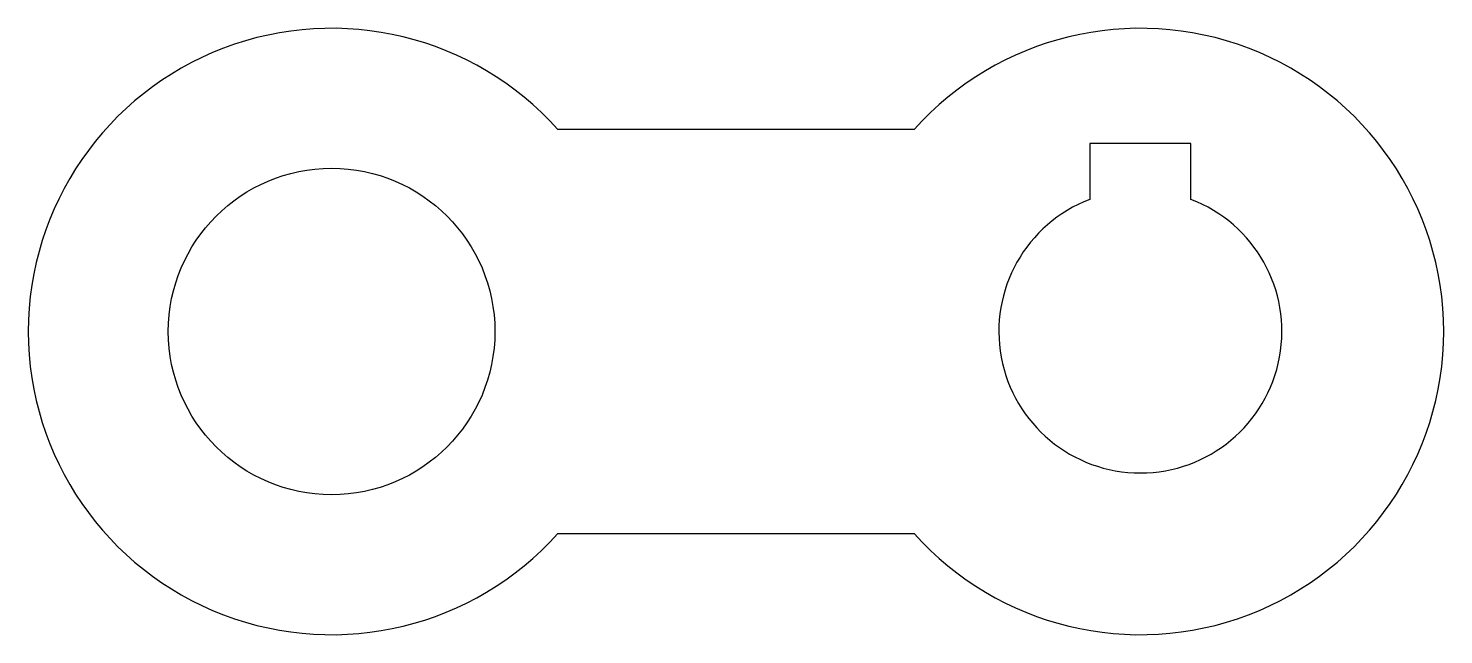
# Model space of a CAD drawing. Header units: millimetres. Extents: x 180.9 to 250.9, y 124.7 to 154.7.
import ezdxf

# ---------------------------------------------------------------- set-up
doc = ezdxf.new("R2010")
doc.units = ezdxf.units.MM

msp = doc.modelspace()

# ---------------------------------------------------------------- linework, layer by layer
at = {"color": 7, "linetype": 'Continuous', "lineweight": 25}
for p, q in [((224.72, 149.7), (207.08, 149.7)), ((238.4, 148.998), (233.4, 148.998)), ((233.4, 148.998), (233.4, 146.238)), ((238.4, 146.238), (238.4, 148.998)), ((207.08, 129.7), (224.72, 129.7))]:
    msp.add_line(p, q, dxfattribs=at)
msp.add_circle((195.9, 139.7), 8.075, dxfattribs=at)
for centre, radius, start, end in [((195.9, 139.7), 15, 41.81031, 318.18969), ((235.9, 139.7), 15, 221.81031, 138.18969), ((235.9, 139.7), 7, 110.92483, 69.07517)]:
    msp.add_arc(centre, radius, start, end, dxfattribs=at)

doc.saveas('drawing.dxf')
